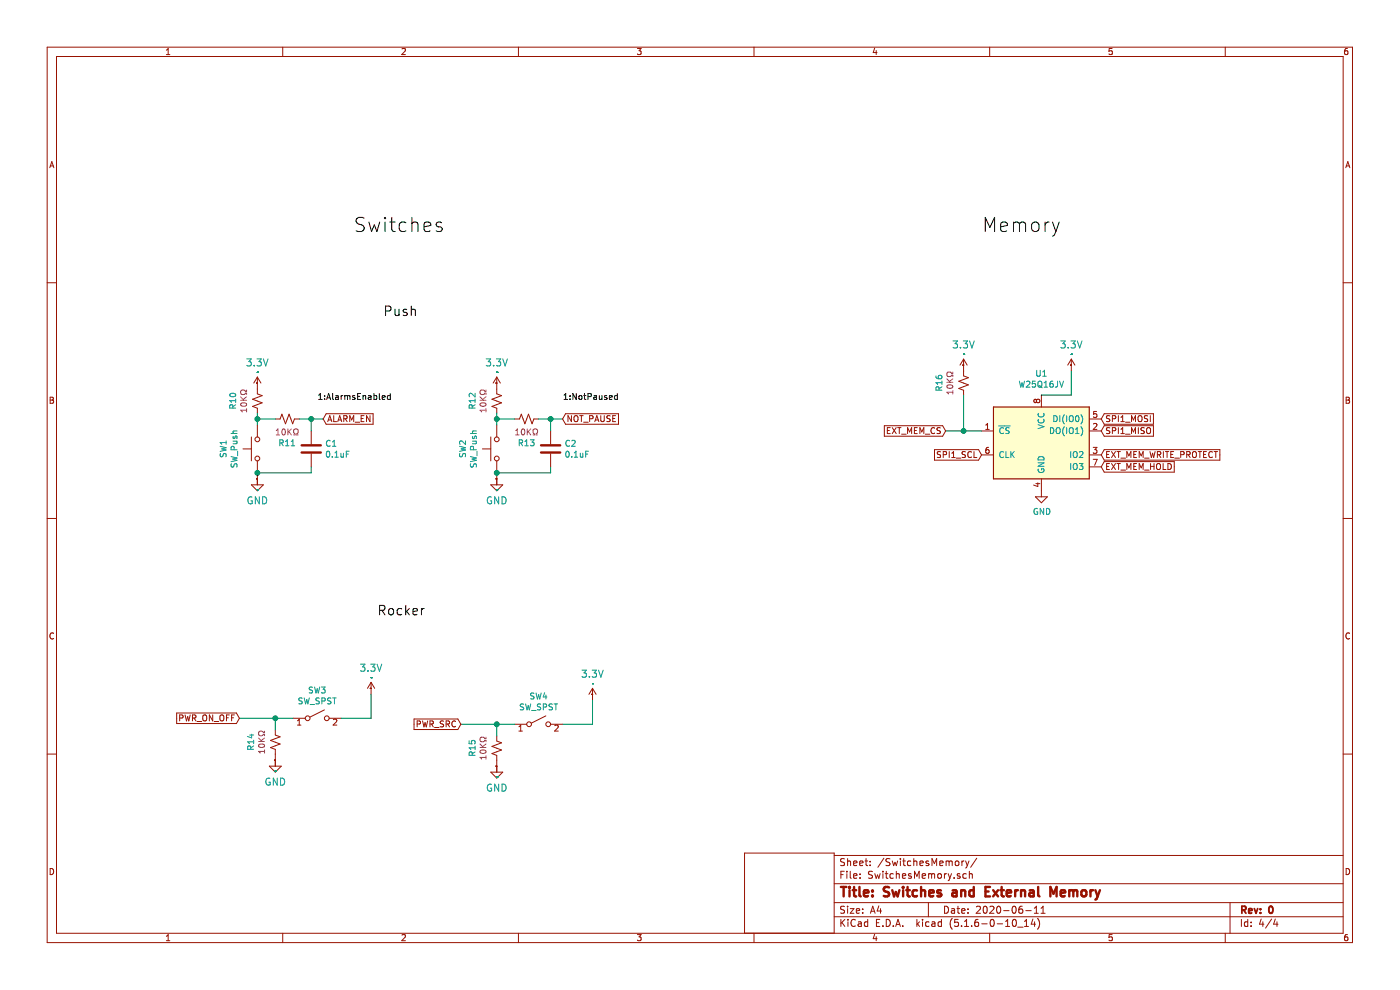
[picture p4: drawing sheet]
<svg xmlns="http://www.w3.org/2000/svg" width="297mm" height="210mm" viewBox="0 0 297 210" stroke-linecap="round" stroke-linejoin="round" font-family="sans-serif">
<path d="M0 0h296.9v210h-296.9z" fill-rule="evenodd" fill="#fff" stroke="#fff" stroke-width=".21"/>
<g fill="none" stroke="#981200" stroke-width=".21">
<path d="M10 10h276.9v189.9h-276.9zM12 12h272.9v186h-272.9zM35.3 11.6h.7M35.3 10.6l.4-.3v1.3M60 10v2M85.3 10.4l.5-.1 .2 .3-.8 1h.8M110 10v2M135.2 10.3h.8l-.4 .5 .4 .1v.6l-.2 .1-.6-.1M160 10v2M185.6 10.2l-.4 .9h.9M185.9 10.7v.9M210 10v2"/>
<path d="M235.9 10.3h-.6l-.1 .6 .7-.1v.7l-.1 .1-.6-.1M259.9 10v2M285.9 10.3h-.4l-.2 .3-.1 .7 .3 .3 .4-.1v-.7h-.4l-.3 .2M10.6 35.6l.4-1.3 .4 1.3M10.7 35.2h.6M285.5 35.6l.4-1.3 .5 1.3M285.6 35.2h.6M10 60h2M284.9 60h2M54.6 80v3.5l1 .4-2 .8 2 .7-2 .8 1 .4v1M54.6 80l-.8 1.3M54.6 80l.8 1.3"/>
<path d="M105.4 80v3.5l1 .4-2 .8 2 .7-2 .8 1 .4v1M105.4 80l-.8 1.3M105.4 80l.7 1.3M204.2 77.5h.1M204.4 76.2v3.5l1 .4-2 .8 2 .7-2 .8 1 .4v1M204.4 76.2l-.7 1.3M204.4 76.2l.8 1.3M227.1 77.5h.1M227.3 76.2l-.8 1.3M227.3 76.2l.7 1.3M227.3 76.2v2.5M10.6 84.3h.5l.2 .2-.2 .4 .3 .2-.3 .5h-.5z"/>
<path d="M10.6 84.9h.5M51.5 95.2h1.8M53.3 92.7v5.1M54.4 81.3h.1M54.6 90.1v2.6M54.6 97.8v5M58.4 88.9h1l.4-1 .8 2 .7-2 .8 2 .4-1h1M66 91.4v2.8M66 96.2v2.8M69.2 87.8h10v2.2h-10l-.6-1.1zM69.5 89.4l.5-1.2 .4 1.2M69.7 89.1h.6"/>
<path d="M70.8 88.2v1.2h.6M71.7 89.4l.4-1.2 .4 1.2M71.8 89.1h.6M72.9 88.8l.7-.1v-.4l-.7-.1v1.2M73.2 88.8l.4 .6M74.2 89.4v-1.2l.4 .9 .4-.9v1.2M75.3 89.6h1M76.6 88.8h.4M77.2 88.2h-.6v1.2h.6M78.5 88.2v1.2l-.7-1.2v1.2M102.3 95.2h1.8M104.1 92.7v5.1"/>
<path d="M105.2 81.3h.1M105.4 90.1v2.6M105.4 97.8v5M109.2 88.9h1l.4-1 .8 2 .7-2 .8 2 .4-1h1M116.8 91.4v2.8M116.8 96.2v2.8M120 87.8h11.2v2.2h-11.2l-.7-1.1zM121.2 88.2v1.2l-.7-1.2v1.2M121.8 88.3l.3-.1a.45 .45 0 0 1 .5 .4l-.2 .8h-.4a.92 .92 0 0 1-.2-1.1zM123 88.2h.7M123.3 88.2v1.2M123.8 89.6h1"/>
<path d="M125.1 88.8l.7-.1v-.4l-.7-.1v1.2M126.2 89.4l.4-1.2 .4 1.2M126.3 89.1h.6M127.4 88.2v1l.3 .2h.4l.1-.2v-1M129.5 88.2h-.5l-.2 .1v.4l.5 .2 .2 .3-.3 .2h-.5M130 88.8h.4M130.6 88.2h-.6v1.2h.6M187.6 90.3h12.4l.6 1.1-.6 1.1h-12.4zM188.2 91.3h.5M188.9 90.7h-.7v1.3h.7M189.3 90.7l.8 1.3M190.1 90.7l-.8 1.3"/>
<path d="M190.4 90.7h.7M190.8 90.7v1.3M191.3 92.1h.9M192.5 92v-1.3l.5 .9 .4-.9v1.3M194 91.3h.4M194.6 90.7h-.6v1.3h.6M195.1 92v-1.3l.5 .9 .4-.9v1.3M196.3 92.1h1M198.2 95.4h9.4l.6 1.1-.6 1.1h-9.4zM198.3 90.8a.56 .56 0 0 0-.8 .5 .56 .56 0 0 0 .8 .5M199.5 90.8l-.5-.1-.2 .3 .1 .3 .5 .2v.3l-.6 .1M199.5 95.9l-.4-.1-.2 .1v.4l.5 .2 .1 .3-.2 .3-.5-.1"/>
<path d="M200.1 96.4h.6l.1-.5-.7-.1v1.3M201.4 95.8v1.3M201.9 97.1h.7M201.9 96.1l.4-.3v1.3M202.9 97.2h.9M204.8 95.9l-.5-.1-.2 .1v.4l.6 .2 .1 .3-.2 .3-.5-.1M206.1 95.9a.56 .56 0 0 0-.8 .1 .56 .56 0 0 0 .1 .7l.3 .4 .4-.2M206.6 95.8v1.3h.6M208.2 91.4h2.6M208.2 96.5h2.6M209.1 91.1h.8M209.1 90.2l.4-.4v1.3"/>
<path d="M209.7 94.9h-.2a.79 .79 0 0 0-.1 1.3l.3-.1 .2-.5-.3-.2h-.2l-.3 .2M219.9 84.9l.2-.2h.3l.2 .2-.1 .4-.1 .1h-.3l-.2-.2M219.9 84.9l-.3-.2-.3 .2v.3l.3 .2 .3-.2M219.9 84.9v.3M220.9 83.8v2.5M231.1 91.4h2.5M231.1 96.5h2.5M231.1 88.9h2.5M231.1 99h2.5M231.9 94.9h.8l-.4 .5 .3 .1 .1 .4-.2 .3-.6-.2M231.9 97.4h.9l-.6 1.3M232 89.9l.5-.1 .2 .4-.8 .9h.8"/>
<path d="M232.6 87.3h-.6v.6l.5-.1 .2 .2v.3l-.2 .2-.5-.1M234.3 95.4h24.5v2.2h-24.5l-.7-1.1zM234.3 87.8h10.4v2.2h-10.4l-.7-1.1zM234.3 97.9h14.8v2.3h-14.8l-.7-1.2zM234.3 90.3h10.4v2.2h-10.4l-.7-1.1zM234.8 98.9h.4M234.8 96.4h.4M235.4 98.3h-.6v1.3h.6M235.4 95.8h-.6v1.3h.6M235.4 90.8l-.4-.1-.2 .1v.4l.5 .2 .1 .3-.2 .3-.5-.1M235.4 88.2h-.4l-.2 .1v.3l.5 .3 .1 .3-.2 .2h-.5M235.8 98.3l.8 1.3"/>
<path d="M235.8 95.8l.8 1.3M236 88.8h.6l.1-.2-.1-.3-.6-.1v1.2M236 91.4l.6-.1 .1-.2-.1-.3-.6-.1v1.3M236.6 98.3l-.8 1.3M236.6 95.8l-.8 1.3M236.9 98.3h.8M236.9 95.8h.8M237.3 88.2v1.2M237.3 90.7v1.3M237.3 95.8v1.3M237.3 98.3v1.3M237.8 99.7h1"/>
<path d="M237.8 89.4h.7M237.8 92h.7M237.8 97.2h1M237.8 88.5l.4-.3v1.2M237.8 91.1l.4-.4v1.3M238.8 89.6h.9M238.8 92.1h.9M239.1 97.1v-1.3l.4 .9 .4-.9v1.3M239.1 99.6v-1.3l.4 .9 .4-.9v1.3M240 89.4v-1.2l.5 .9 .4-.9v1.2M240 92v-1.3l.5 .9 .4-.9v1.3M240.5 98.9h.4"/>
<path d="M240.5 96.4h.4M241.1 98.3h-.6v1.3h.6M241.1 95.8h-.6v1.3h.6M241.5 88.3l.2-.1a.45 .45 0 0 1 .6 .4l-.1 .7-.5 .1-.3-.4zM241.5 90.7v1.3M241.7 97.1v-1.3l.4 .9 .4-.9v1.3M241.7 99.6v-1.3l.4 .9 .4-.9v1.3M242.8 90.8l-.5-.1-.2 .1 .1 .5 .4 .1 .2 .3-.3 .3-.5-.1M242.8 99.7h1M242.8 97.2h1M243.3 90.9l.2-.2a.44 .44 0 0 1 .6 .4l-.1 .7-.5 .2-.2-.2zM243.5 88.2h-.5l-.2 .1 .1 .4 .5 .2 .1 .3-.3 .2h-.4"/>
<path d="M244 95.8l.3 1.3 .2-1 .2 1 .3-1.3M244 88.2v1.2M244.1 98.9h.7M244.1 98.3v1.3M244.8 98.3v1.3M245.4 98.5l.3-.2a.44 .44 0 0 1 .5 .5l-.1 .6-.4 .2-.3-.2zM245.5 96.4h.6l.2-.2-.1-.3-.7-.1v1.3M245.8 96.4l.5 .7M246.7 98.3v1.3h.7M246.8 95.8v1.3M247.2 95.8h.7M247.6 95.8v1.3"/>
<path d="M247.8 98.3a.64 .64 0 0 1 .7 .7 .64 .64 0 0 1-.7 .6zM248.4 96.4h.4M249 95.8h-.6v1.3h.6M249.2 97.2h1M250.5 96.4l.7-.1v-.4l-.7-.1v1.3M251.8 96.4l.6-.1v-.4l-.6-.1v1.3M252.1 96.4l.4 .7M253 96l.3-.2a.44 .44 0 0 1 .5 .4v.7l-.5 .2-.3-.2zM254.2 95.8h.7M254.5 95.8v1.3M255.3 96.4h.5M255.9 95.8h-.6v1.3h.6"/>
<path d="M257.2 95.9a.58 .58 0 0 0-.8 .5 .58 .58 0 0 0 .7 .6l.1-.1M257.6 95.8h.7M257.9 95.8v1.3M285.6 84.3h.4l.3 .2-.3 .4 .3 .2-.2 .5h-.5zM285.6 84.9h.4M10 110h2M53.3 102.8h2.6l-1.3 1.3zM54.4 101.6h.1M104.1 102.8h2.6l-1.3 1.3zM105.2 101.6h.1M219.7 105.4h2.5l-1.3 1.3zM219.8 102.6h.8"/>
<path d="M220.2 102.4v.8l-.9-.3M220.9 101.6v3.8M284.9 110h2M11.4 134.4a.58 .58 0 0 0-.8 .5 .58 .58 0 0 0 .8 .5M286.3 134.4a.58 .58 0 0 0-.8 .5 .58 .58 0 0 0 .8 .5M10 160h2M37.5 151.2h12.7l.6 1.2-.6 1.1h-12.7zM38.1 152.3h.6l.2-.2-.1-.3-.7-.2v1.3M39.3 151.6l.3 1.3 .2-.9 .2 .9 .4-1.3M40.8 152.3l.7-.1v-.4l-.7-.2v1.3M41.1 152.3l.5 .6M41.8 153h1"/>
<path d="M43.1 151.8l.2-.2a.44 .44 0 0 1 .6 .5l-.1 .6-.5 .2-.2-.2zM45.1 151.6v1.3l-.7-1.3v1.3M45.4 153h1M46.7 151.8l.3-.2a.44 .44 0 0 1 .5 .5l-.1 .6-.4 .2-.3-.2zM48 152.3h.5M48.7 151.6h-.7v1.3M49.1 152.3h.4M49.7 151.6h-.6v1.3M58.4 154.9v1l1 .4-2 .8 2 .7-2 .8 1 .4v3.5M62.2 152.4h2.6M63.1 153.8h.7M63.1 152.9l.4-.4v1.3"/>
<path d="M68.8 150.6l-3 1.5M69.8 152.4h2.6M70.7 152.7l.5-.2 .3 .4-.8 .9h.8M78.5 146h.1M78.7 144.7l-.7 1.3M78.7 144.7l.8 1.3M78.7 144.7v2.6M87.8 152.5h9.3l.7 1.1-.7 1.1h-9.3zM88.5 153.6l.7-.1v-.5l-.7-.1v1.3M89.6 152.9l.3 1.3 .3-.9 .2 .9 .3-1.3M91.2 153.6l.6-.1 .1-.5-.7-.1v1.3M91.5 153.6l.4 .6"/>
<path d="M92.2 154.3h.9M94.1 153l-.5-.1-.2 .3 .1 .3 .6 .2v.4h-.7M94.6 153.6l.7-.1v-.5l-.7-.1v1.3M94.9 153.6l.5 .6M96.6 153a.56 .56 0 0 0-.7 .6 .56 .56 0 0 0 .7 .5M105.4 156.2v1l1 .4-2 .7 2 .8-2 .8 1 .3v3.6M109.2 153.6h2.5M110.1 155.1h.7M110.1 154.2l.4-.4v1.3M115.8 151.9l-3.1 1.5M116.8 153.6h2.5M117.7 153.9l.5-.1 .2 .4-.8 .9h.8"/>
<path d="M125.5 147.3h.1M125.7 146l-.8 1.3M125.7 146l.8 1.3M125.7 146v2.6M284.9 160h2M57.1 162.5h2.6l-1.3 1.3zM58.2 161.2h.1M104.1 163.8h2.6l-1.3 1.3zM105.2 162.5h.1M10.6 184.2a.65 .65 0 0 1 .8 .7 .65 .65 0 0 1-.8 .6zM35.3 198.6l.4-.4v1.3M35.3 199.5h.7"/>
<path d="M60 198v1.9M85.3 198.3l.5-.1 .2 .4-.8 .9h.8M110 198v1.9M135.2 198.2h.8l-.4 .5 .4 .2v.5l-.2 .1-.6-.1M157.9 181h19.1v16.9h-19.1zM160 198v1.9M177 194.5h107.9M177 191.5h107.9M177 187.5h107.9M177 181.5h107.9M178.4 185.5h.5M178.4 195v1.5"/>
<path d="M178.6 195.7l.6 .8M179.1 184.8h-.7v1.5M179.2 192.3l-.6-.1-.3 .3 .1 .4 .7 .3v.4l-.2 .1h-.6M179.2 182.2l-.6-.1-.3 .3 .1 .4 .7 .3v.4l-.2 .1-.6-.1M179.2 195l-.8 .9M179.7 184.8v.2M179.7 185.3v1M179.8 182.1v1.5M179.8 192.2v.2M179.8 192.7v1M179.8 182.8l.2-.2 .4 .1v.9M179.9 195v.2"/>
<path d="M179.9 195.5v1M180.4 192.7h.8l-.8 1h.8M180.4 184.8v1.3l.2 .2M181.1 183.1l.7-.1-.1-.3-.4-.1-.2 .2 .1 .7h.5M181.1 185.8l.7-.1-.1-.3-.4-.1-.2 .2 .1 .7h.5M181.4 195.2a.59 .59 0 0 0-.7 0 .59 .59 0 0 0-.2 .7 .56 .56 0 0 0 .3 .5 .56 .56 0 0 0 .6 0M181.7 193.2l.7-.1-.1-.3-.4-.1-.2 .2v.8h.6M182.1 195.6h.6v.9M182.4 183.1l.7-.1-.1-.3-.4-.1-.2 .2 .1 .7h.5M182.5 186.2v.1M182.5 185.4v.1M182.7 195.9l-.5 .1-.2 .2 .2 .3 .5-.1"/>
<path d="M183 192.8v.1M183 193.6v.1M183.5 182.6h.6M183.7 182.1v1.3l.4 .2M184.1 195.6l-.5-.1-.2 .3v.6l.2 .1 .5-.1M184.1 195v1.5M184.6 183.5v.1M184.6 182.7v.1M184.7 193.7l.4-1.5 .6 1.5M184.8 193.3h.7M185.1 184.9l-.6-.1-.3 .3 .1 .3 .7 .4v.4l-.2 .1-.6-.1M185.6 198.2l-.4 .9h.9"/>
<path d="M185.6 185.3l.3 1 .3-.7 .2 .7 .3-1M185.9 198.7v.8M185.9 195.7h.5M186.4 192.2l-.3 1h.9M186.6 195h-.7v1.5h.7M186.8 192.7v1M187.3 196.4v.1M187.3 184.8v.2M187.3 185.3v1M187.5 182l-1.3 2M187.8 185.3h.6M188 195a.76 .76 0 0 1 .9 .8 .76 .76 0 0 1-.9 .7z"/>
<path d="M188 184.8v1.3l.4 .2M188.8 182.2l-.6-.1-.3 .3 .1 .3 .7 .4v.4l-.2 .1-.6-.1M189.3 182.6l.3 1 .3-.7 .2 .7 .3-1M189.5 196.4v.1M189.5 185.4l-.4-.1-.3 .3 .1 .6h.6M190 196.5l.5-1.5 .5 1.5M190.1 196.1h.8M190.1 185.4l.3-.1 .3 .1 .1 .9M190.1 184.8v1.5M191 182.1v.2M191 182.6v1M191.4 185.8l.8-.1-.1-.3-.5-.1-.2 .2 .1 .7h.6"/>
<path d="M191.5 196.4v.1M191.5 182.6h.6M191.7 182.1v1.3l.4 .2M193.2 182.7l-.4-.1-.3 .3 .1 .6h.6M193.3 185.4l-.4-.1-.2 .2 .1 .3 .5 .1v.3h-.6M193.9 182.8l.2-.2 .3 .1 .1 .9M193.9 182.1v1.5M194 186.3v-1.5l.5 1.1 .5-1.1v1.5M194.5 195v1.5M194.6 196l.5 .5M195.1 195.5l-.6 .6M195.1 183.1l.8-.1-.1-.3-.4-.1-.3 .2 .1 .7h.6"/>
<path d="M195.6 185.8l.8-.1-.1-.3-.4-.1-.3 .2 .1 .7h.6M195.7 195v.2M195.7 195.5v1M197 191.5v3M197 182.7l-.4-.1-.2 .2 .1 .3 .5 .1v.3h-.6M197 185.4l.4-.1 .2 .2M197 185.3v1M197.1 195.6l-.5-.1-.2 .3v.6l.2 .1 .5-.1M197.6 185.5v.8M197.6 185.5l.3-.2 .3 .1 .1 .9M197.7 195.6h.6v.9M197.7 183.6v-1.5l.5 1.1 .5-1.1v1.5"/>
<path d="M198.3 195.9l-.7 .3 .3 .3 .4-.1M199 185.4l.2-.1 .4 .1v.8l-.2 .1-.4-.1zM199.4 183.1l.7-.1-.1-.3-.4-.1-.2 .2v.7h.6M199.7 195.6l-.4-.1-.3 .3 .1 .6 .2 .1 .4-.1M199.7 195v1.5M200.4 185.3v1M200.4 192.2a.75 .75 0 0 1 .8 .8 .75 .75 0 0 1-.8 .7zM200.7 182.8l.4-.2 .2 .2M200.7 182.6v1M200.8 185.3l-.4 .3M201.1 185.3l.4 1M201.3 182.8l.3-.2 .3 .1 .1 .9"/>
<path d="M201.3 182.8v.8M201.5 186.3l-.4 .5M201.9 185.3l-.4 1M201.9 192.8h.5l.1 .9M202 194.8a1.71 1.71 0 0 0 0 2.3M202.4 186.2v.1M202.5 193.1l-.5 .1-.2 .2 .2 .3h.5M202.7 182.8l.2-.2 .5 .2v.7l-.3 .1-.4-.1zM203 192.7h.6M203.2 192.2v1.3l.4 .2M203.3 195h-.7l-.1 .7h.7l.2 .2-.1 .5-.2 .1-.6-.1M203.6 185.4l-.3-.1-.2 .2v.3l.5 .1v.3h-.5"/>
<path d="M204 196.4v.1M204 193.2l.7-.1-.1-.3-.4-.1-.2 .2 .1 .8h.5M204.1 182.6v1M204.5 182.6l-.4 .3M204.6 196.5h.9M204.6 195.5l.5-.5v1.5M204.8 182.6l.4 1M205 185.4l-.4-.1-.3 .3v.6l.3 .1 .4-.1M205.2 183.6l-.4 .5M205.4 193.6v.1M205.4 192.8v.1M205.6 182.6l-.4 1"/>
<path d="M205.6 185.4l.2-.1 .4 .1 .1 .9M205.6 184.8v1.5M206.1 196.4v.1M207.1 192.4l.6-.2 .3 .5-.9 1h.9M207.2 182l-1.3 2M207.5 195l-.4 .1a1.16 1.16 0 0 0-.2 1.3l.4 .1 .3-.1v-.5l-.3-.3-.4 .1-.1 .2M208.3 196h1.1M208.7 192.4l.4-.2a.86 .86 0 0 1-.2 1.5l-.2-.1-.1-.4zM210 198v1.9M210 192.4l.6-.2 .3 .5-1 1h1M210.3 195.1l.1-.1a.8 .8 0 0 1 .5 .8 .8 .8 0 0 1-.5 .7 1 1 0 0 1-.1-1.4zM211.6 196h1.1"/>
<path d="M211.6 192.3l.2-.1a.8 .8 0 0 1 .5 .8 .8 .8 0 0 1-.5 .7 1 1 0 0 1-.2-1.4zM212.9 193.2h1.2M213.3 196.5h.9M213.3 195.5l.5-.5v1.5M214.9 192.4l.2-.2a.8 .8 0 0 1 .5 .8 .8 .8 0 0 1-.5 .7l-.4-.5zM214.9 195.2l.2-.2a.8 .8 0 0 1 .5 .8 .8 .8 0 0 1-.5 .7l-.3-.5zM215.9 196.7h1.1M216.9 192.2l-.5 .1a.96 .96 0 0 0 0 1.4l.5-.1 .1-.5-.3-.3-.4 .1-.2 .2M217.3 196.5h.9M217.3 195.5l.4-.5v1.5M217.6 193.2h1.2M219.1 194.9l-.3 1.1h.9"/>
<path d="M219.4 193.7h.9M219.4 192.7l.5-.5v1.5M219.5 195.5v1M220.1 194.8a1.71 1.71 0 0 1 0 2.3M220.8 193.7h.9M220.8 192.7l.5-.5v1.5M235.9 198.2h-.6l-.1 .7 .7-.1v.6l-.1 .1-.6-.1M259.9 198v1.9M260.9 191.5v6.5M263.4 195v1.5M264.7 195.6l-.4-.1-.3 .3 .1 .6h.6M264.7 195v1.5"/>
<path d="M265.4 196.4v.1M265.4 195.6v.1M267.5 194.9l-.3 1.1h.9M267.9 195.5v1M269.8 194.9l-1.3 2M270.5 194.9l-.3 1.1h.9M270.9 195.5v1M285.6 184.2a.65 .65 0 0 1 .7 .7 .65 .65 0 0 1-.7 .6zM285.9 198.2l-.4 .1-.2 .3-.1 .7 .3 .2 .4-.1v-.6l-.4-.1-.3 .3"/>
<circle cx="54.6" cy="97.3" r=".51"/>
<circle cx="54.6" cy="93.2" r=".51"/>
<circle cx="105.4" cy="93.2" r=".51"/>
<circle cx="105.4" cy="97.3" r=".51"/>
<circle cx="65.3" cy="152.4" r=".51"/>
<circle cx="69.3" cy="152.4" r=".51"/>
<circle cx="112.2" cy="153.6" r=".51"/>
<circle cx="116.3" cy="153.6" r=".51"/>
</g>
<path d="M263.5 193l.7-.1 .1-.2-.1-.3-.2-.2h-.5v1.5M263.8 193l.5 .7M264.9 193.2l.7-.1-.1-.3-.4-.1-.2 .2 .1 .8h.5M266.1 192.7l.4 1 .3-1M267.4 193.6v.1M267.4 192.8v.1M269.3 192.4l.2-.2a.8 .8 0 0 1 .6 .8 .8 .8 0 0 1-.6 .7l-.3-.5z" fill="none" stroke="#981200" stroke-width=".38"/>
<g fill="none" stroke="#981200" stroke-width=".51">
<path d="M64 96h4.1M64 94.5h4.1M114.8 96h4M114.8 94.5h4M178.4 188.1h1.2M179 188.1v2M180.2 188.1v.2M180.2 188.8v1.3M180.9 188.8h.7M181.2 188.1v1.8l.1 .1 .3 .1M182.3 188.1v1.8l.3 .2M183.3 189.5l.9-.2-.1-.4-.5-.1-.3 .3 .1 .9h.7"/>
<path d="M185.1 190v.1M185.1 188.9v.2M188.6 188.2l-.7-.1-.4 .4 .2 .5 .8 .4a.47 .47 0 0 1-.3 .7l-.7-.1M189.3 188.8l.4 1.3 .3-.9 .4 .9 .4-1.3M191.6 188.1v.2M191.6 188.8v1.3M192.3 188.8h.7M192.5 188.1v1.8l.5 .2M194.5 188.9l-.5-.1-.3 .2v1a.67 .67 0 0 0 .8 0M195.4 189l.3-.2 .5 .1 .1 1.2M195.4 188.1v2M197.1 189.5l1-.2-.1-.4-.6-.1-.3 .3 .1 .9h.8"/>
<path d="M199.6 188.9a.49 .49 0 0 0-.8 .3l.3 .3 .5 .1 .1 .2-.3 .3-.6-.1M202.1 188.9h.7l.1 1.2M202.9 189.3l-.6 .1a.39 .39 0 0 0-.3 .4 .39 .39 0 0 0 .3 .3l.6-.1M203.9 189l.1-.1a.5 .5 0 0 1 .8 .2v1M203.9 188.8v1.3M206.6 188.9l-.6-.1-.3 .2v1a.67 .67 0 0 0 .9 0M206.6 188.1v2M209.1 189.1h.6M210 188.1h-.9v2h.9M210.7 188.8l1 1.3M211.7 188.8l-1 1.3M212.2 188.8h.8"/>
<path d="M212.5 188.1v1.8l.5 .2M213.6 189.5l.9-.2-.1-.4-.6-.1-.2 .3 .1 .9h.7M215.4 188.8v1.3M215.9 188.8l-.3 .1-.2 .3M216.6 189l.3-.2 .5 .1 .1 1.2M216.6 188.8v1.3M218.4 188.9h.8l.1 1.2M219.3 189.3l-.7 .1a.39 .39 0 0 0-.3 .4 .39 .39 0 0 0 .3 .3l.7-.1M220.2 188.1v1.8l.3 .2M222.8 190.1v-2l.7 1.5 .6-1.5v2M225 189.5l1-.2-.1-.4-.6-.1-.3 .3 .1 .9h.8M226.8 189l.1-.1a.52 .52 0 0 1 .8 .2"/>
<path d="M226.8 188.8v1.3M227.7 189.1a.49 .49 0 0 1 .8-.2v1.2M227.7 189.1v1M229.6 188.9l.2-.1a.53 .53 0 0 1 .7 .4l-.1 .8-.6 .1-.4-.3v-.6zM231.3 188.8v1.3M231.9 188.8l-.4 .1-.2 .3M232.4 188.8l.5 1.3M232.9 190.1l-.2 .5-.3 .2M233.3 188.8l-.4 1.3"/>
</g>
<g fill="none" stroke="#009596" stroke-width=".21">
<path d="M52.4 76.1h.9l-.5 .6 .4 .1v.7l-.2 .1-.6-.1M53.9 77.5v.1M54.5 76.1h.9l-.4 .6 .4 .1v.7l-.2 .1-.7-.1M54.6 79h.1M55.9 76.1l.5 1.5 .5-1.5M103.1 76.1h1l-.5 .6 .4 .1v.7l-.2 .1-.7-.1M104.7 77.5v.1M105.3 76.1h.9l-.5 .6 .4 .1v.7l-.2 .1-.6-.1M105.4 79h.1M106.7 76.1l.5 1.5 .4-1.5M198.6 79.7l.1 .5 .4 .1h.6l.1-.6-.2-.1-.5 .1-.1 .4 .3 .2M202.2 72.3h.9l-.5 .6 .4 .1v.7l-.2 .1-.6-.1"/>
<path d="M203.8 73.7v.1M204.3 72.3h1l-.5 .6 .4 .1v.7l-.2 .1-.7-.1M204.4 75.2h.1M205.7 72.3l.5 1.5 .5-1.5M219.9 78.5v1.1l.3 .2h.3l.2-.2v-1.1M221.2 79.8h.7M221.2 78.9l.4-.4v1.3M225 72.3h1l-.5 .6 .4 .1v.7l-.2 .1-.7-.1M226.6 73.7v.1M227.2 72.3h.9l-.5 .6 .4 .1v.7l-.2 .1-.6-.1M227.3 75.2h.1M228.5 72.3l.5 1.5 .5-1.5"/>
<path d="M46.7 94.7l1.3 .3-.9 .2 .9 .3-1.3 .3M46.8 96.2l-.1 .5 .1 .2h.4l.2-.6 .3-.1 .3 .2-.1 .5M48 93.5v.7M48 93.9h-1.3l.4 .3M48.9 83.5a.61 .61 0 0 1 .7-.1 .61 .61 0 0 1 .3 .6 .76 .76 0 0 1-1.2-.3zM49 91.9h1.3M49 96.9l1.3 .3-.9 .2 .9 .2-1.3 .3M49.1 98.3l-.1 .5 .1 .2h.4l.2-.5 .4-.2 .2 .3-.1 .5M49.4 86.6l-.1-.6-.4-.1-.2 .7h1.3M49.4 93.6h.9M49.5 92.6l-.1 .3 .2 .1h.2l.1-.4h.3v.4M49.7 95.4l-.1-.7h-.5l-.1 .7h1.3"/>
<path d="M50 85.9l-.6 .4M50 85h-1.3l.4 .4M50 84.6v.8M50.2 93.6v.5h-.8M50.3 91.4l-.8 .1 .1 .4M50.4 95.7v1M59.4 94l.6-.1v-.5l-.6-.1v1.3M59.7 94l.4 .6M60.6 93.7l.3-.4v1.3M60.6 94.6h.7M61.8 94.6h.7M61.8 93.7l.3-.4v1.3"/>
<path d="M69.3 95.8l.2-.1a.67 .67 0 0 1 .5 .6 .67 .67 0 0 1-.5 .7l-.3-.5zM70 93.5a.56 .56 0 0 0-.8 .5 .56 .56 0 0 0 .8 .5M70.5 96.9v.1M70.5 94.7h.8M70.5 93.8l.4-.4v1.3M71.1 97h.7M71.1 96.1l.3-.4v1.3M72.3 96.1l.1 .8h.5M72.9 96.1v.9M73.5 96.3h.4M74.1 95.7h-.6v1.3M97.5 94.7l1.3 .3-1 .2 1 .3-1.3 .3"/>
<path d="M97.6 96.2l-.1 .5 .1 .2h.4l.2-.6 .3-.1 .3 .2-.1 .5M98.8 93.5v.8l-1-.8-.3 .3 .1 .4M99.8 91.9h1.3M99.8 96.9l1.3 .3-.9 .2 .9 .2-1.3 .3M99.9 98.3l-.1 .5 .1 .2h.4l.2-.5 .3-.2 .3 .3-.1 .5M100.2 86.6l-.1-.6-.5-.1-.1 .7h1.3M100.2 93.6h.9M100.3 92.6l-.1 .3 .2 .1h.2l.1-.4h.3v.4M100.5 95.4l-.1-.7h-.5l-.1 .7h1.3M100.8 83.4v.8l-.9-.8-.4 .3 .1 .5M100.8 84.6v.8M100.8 85h-1.3l.4 .4"/>
<path d="M100.8 85.9l-.6 .4M100.9 93.6l.1 .5h-.8M101.1 91.4l-.8 .1 .1 .4M101.2 95.7v1M110.2 94l.6-.1v-.5l-.6-.1v1.3M110.5 94l.4 .6M111.4 94.6h.7M111.4 93.7l.3-.4v1.3M112.5 93.3h.8l-.4 .5 .3 .1 .1 .4-.2 .3-.6-.2M120.1 95.8l.2-.1a.67 .67 0 0 1 .5 .6 .67 .67 0 0 1-.5 .7l-.3-.5zM120.8 93.5a.56 .56 0 0 0-.8 .5 .56 .56 0 0 0 .8 .5M121.3 96.9v.1"/>
<path d="M121.3 93.5l.5-.1 .2 .4-.7 .9h.7M121.8 97h.7M121.8 96.1l.4-.4v1.3M123.1 96.1l.1 .8h.4M123.6 96.1v.9M124.3 96.3h.4M124.9 95.7h-.6v1.3M199.2 82.8v-.7h-.5l-.1 .7h1.2M199.8 82l-.6 .5M199.8 81.2h-1.2l.3 .4M199.8 80.8v.8M211.9 90.4h2.4"/>
<path d="M212.9 90.8a.56 .56 0 0 0-.8 .5 .56 .56 0 0 0 .8 .5M212.9 95.9a.56 .56 0 0 0-.8 .5 .56 .56 0 0 0 .8 .5M213.4 95.8v1.3h.6M214.1 90.8l-.5-.1-.2 .1v.4l.6 .2 .1 .3-.3 .3-.4-.1M214.4 95.8v1.3M214.6 96.3l.6 .8M215.2 95.8l-.8 .7M216.3 80.9l.3 1.2 .2-.9 .2 .9 .3-1.2M217.8 81l.5-.1 .2 .3-.8 .9h.8M219.7 80.9h-.7v.6l.1-.2 .6 .2v.5l-.2 .1-.5-.1M220.2 98.2h1.3l-1.3 .7h1.3M220.2 90.1l1.3 .4-1.3 .4"/>
<path d="M220.2 81l.3-.1a.44 .44 0 0 1 .5 .4v.6l-.5 .2-.3-.2zM220.3 99.5a.57 .57 0 0 0 .6 .7 .57 .57 0 0 0 .5-.8h-.5v.3M220.3 87.7a.56 .56 0 0 0 .5 .8 .56 .56 0 0 0 .6-.8M220.3 88.9a.56 .56 0 0 0 .5 .8 .56 .56 0 0 0 .6-.8M220.4 97a.67 .67 0 0 1 .7-.1 .67 .67 0 0 1 .4 .7h-1.3zM220.4 81.8l.7 .4M221.5 82.1h.7M221.5 81.2l.4-.3v1.2M222.9 90.7a.64 .64 0 0 1 .7 .6 .64 .64 0 0 1-.7 .7zM223.3 80.9h-.3l-.3 .5 .1 .6 .5 .1 .2-.2-.2-.5-.3-.1-.3 .3M223.6 88.2a.64 .64 0 0 1 .7 .6 .64 .64 0 0 1-.7 .6zM224.2 90.8h.5a.78 .78 0 0 1-.1 1.2l-.5-.2-.1-.7z"/>
<path d="M224.4 80.9l-.1 1-.4 .2M224.8 80.9l.4 1.2 .4-1.2M224.8 88.2v1.2M225.8 90.5a1.47 1.47 0 0 0 0 2M225.8 88a1.47 1.47 0 0 0 0 1.9M226.3 88.2v1.2M226.3 90.7v1.3M226.9 90.9l.2-.2a.44 .44 0 0 1 .6 .4l-.1 .7-.5 .2-.2-.2zM226.9 88.3l.2-.1a.44 .44 0 0 1 .6 .4l-.1 .7-.5 .1-.2-.1zM227.1 95.8v1.3M227.1 98.3v1.3M227.7 96l.3-.2a.44 .44 0 0 1 .5 .4v.7l-.5 .2-.3-.2z"/>
<path d="M227.7 98.5l.3-.2a.44 .44 0 0 1 .5 .5v.6l-.5 .2-.3-.2zM228.2 92h.7M228.2 91.1l.3-.4v1.3M228.3 88.3l.2-.1a.67 .67 0 0 1 .4 .6 .67 .67 0 0 1-.4 .6l-.3-.4zM228.9 98.3h.8l-.4 .5 .4 .1v.6l-.2 .1-.6-.1M229 95.9l.5-.1 .2 .3-.8 1h.8M229.3 90.5a1.4 1.4 0 0 1 0 2M229.3 88a1.4 1.4 0 0 1 0 1.9M53.5 105.5a.7 .7 0 0 0-.9 .6 .7 .7 0 0 0 .9 .7v-.6h-.3M54.6 103.9h.1M55 105.4v1.5l-.8-1.5v1.5M55.7 105.4a.76 .76 0 0 1 .9 .7 .76 .76 0 0 1-.9 .8z"/>
<path d="M104.2 105.5a.7 .7 0 0 0-.8 .6 .7 .7 0 0 0 .8 .7l.1-.6h-.3M105.4 103.9h.1M105.8 105.4v1.5l-.8-1.5v1.5M106.5 105.4a.76 .76 0 0 1 .9 .7 .76 .76 0 0 1-.9 .8zM220.1 107.9a.59 .59 0 0 0-.8 .6 .59 .59 0 0 0 .8 .6v-.5h-.2M221.4 107.8v1.3l-.7-1.3v1.3M222 107.8a.64 .64 0 0 1 .7 .7 .64 .64 0 0 1-.7 .6zM53 155.9h.8M53.2 158.9l-.1-.6h-.4l-.2 .6h1.3M53.4 155.7v.8l-.9-.3M53.8 158.2l-.6 .4M53.8 157.4h-1.3l.4 .3"/>
<path d="M53.8 157v.7M64.1 148.1l-.5-.1-.2 .2v.3l.6 .3 .1 .3-.2 .2h-.5M64.5 148l.3 1.3 .3-.9 .2 .9 .3-1.3M65.8 149.4h1M66.3 145.8l-.5-.1-.2 .2v.3l.6 .3 .1 .3-.2 .2h-.5M66.7 145.7l.3 1.3 .3-.9 .2 .9 .3-1.3M67.7 148.1l-.5-.1-.1 .2v.3l.5 .3 .1 .3-.2 .2h-.5M68.2 145.7h.8l-.4 .5 .3 .1v.6l-.2 .1-.5-.1M68.3 148.7h.6v-.5l-.6-.2v1.3M70.2 148.1l-.5-.1-.2 .3 .1 .3 .6 .2v.4l-.7 .1M70.6 148h.7M70.9 148v1.3"/>
<path d="M76.5 140.9h.9l-.5 .6 .4 .1v.7l-.2 .1-.6-.1M78.1 142.3v.1M78.6 140.9h1l-.5 .6 .4 .1v.7l-.2 .1-.7-.1M78.7 143.7h.1M80 140.9l.5 1.5 .5-1.5M99.5 157.1v.6l.6 .1-.1-.5 .3-.2h.3l.2 .2-.1 .5M100.8 159.5l-.6 .4M100.8 158.6h-1.3l.4 .4M100.8 158.3v.7M111.1 149.4l-.5-.1-.2 .1v.4l.6 .3 .1 .3-.3 .2-.4-.1M111.5 149.3l.3 1.3 .3-.9 .2 .9 .3-1.3M112.8 150.7h.9"/>
<path d="M113.3 147.1l-.5-.1-.2 .1v.4l.6 .2 .1 .3-.2 .3-.5-.1M113.7 147l.3 1.3 .3-.9 .2 .9 .3-1.3M114.7 149.4l-.5-.1-.2 .1v.4l.6 .3 .1 .3-.2 .2-.5-.1M115.3 150l.6-.1v-.5l-.6-.1v1.3M115.5 147l-.3 .8h.8M115.8 147.4v.9M117.2 149.4l-.5-.1-.2 .3 .1 .3 .5 .2v.4h-.6M117.5 149.3h.8M117.9 149.3v1.3M123.5 142.2h.9l-.5 .5 .4 .2v.6l-.2 .2-.6-.2M125 143.5v.2M125.6 142.2h.9l-.4 .5 .4 .2v.6l-.2 .2-.7-.2"/>
<path d="M125.7 145h.1M127 142.2l.5 1.5 .5-1.5M57.3 165.1a.7 .7 0 0 0-.9 .7 .7 .7 0 0 0 .9 .7v-.6h-.3M58.4 163.5h.1M58.8 165.1v1.5l-.8-1.5v1.5M59.5 165.1a.76 .76 0 0 1 .9 .7 .76 .76 0 0 1-.9 .8zM100.2 160.2l-.1-.6-.5-.1-.1 .7h1.3M104.2 166.4a.7 .7 0 0 0-.8 .7 .7 .7 0 0 0 .8 .6l.1-.5h-.3M105.4 164.8h.1M105.8 166.3v1.5l-.8-1.5v1.5M106.5 166.3a.76 .76 0 0 1 .9 .8 .76 .76 0 0 1-.9 .7z"/>
</g>
<g fill="none" stroke="#982296" stroke-width=".21">
<path d="M202.1 78.9v.3h-.2a.54 .54 0 0 0-.7-.3 .54 .54 0 0 0-.3 .8l.6 .2 .6-.3v.3M51 84.9h1.3M51 84.2l.8 .7M51.1 85.6a.74 .74 0 0 1 1.2 .3 .72 .72 0 0 1-1.3-.1zM52.3 82.7v.3h-.2a.54 .54 0 0 0-.8-.2 .54 .54 0 0 0-.2 .7l.6 .2 .6-.3v.3M52.3 86.7v.7M52.3 87h-1.3l.4 .4M52.3 84.2l-.7 .5M58.6 92.3h.7M58.6 91.3l.4-.3v1.3M59.9 91.1l.2-.1a.67 .67 0 0 1 .5 .6 .67 .67 0 0 1-.5 .7l-.3-.5zM61.1 91v1.3"/>
<path d="M61.3 91.5l.5 .8M61.8 91l-.7 .7M62.3 92.3h.3v-.3a.54 .54 0 0 1-.3-.7 .54 .54 0 0 1 .8-.2l.2 .5-.3 .7h.3M101.8 84.9h1.3M101.8 84.2l.8 .7M101.9 85.6a.74 .74 0 0 1 1.2 .3 .72 .72 0 0 1-1.3-.1zM103.1 82.7v.3h-.2a.54 .54 0 0 0-.8-.2 .54 .54 0 0 0-.2 .7l.6 .2 .6-.3v.3M103.1 86.7v.7M103.1 87h-1.3l.4 .4M103.1 84.2l-.7 .5M109.4 92.3h.7M109.4 91.3l.4-.3v1.3"/>
<path d="M110.7 91.1l.2-.1a.67 .67 0 0 1 .4 .6 .67 .67 0 0 1-.4 .7l-.3-.5zM111.9 91v1.3M112.1 91.5l.5 .8M112.6 91l-.7 .7M113.1 92.3h.3v-.3a.54 .54 0 0 1-.3-.7 .54 .54 0 0 1 .8-.2l.1 .5-.3 .7h.3M200.9 81.1h1.2M200.9 80.4l.7 .7M201 81.8a.66 .66 0 0 1 .7-.2 .66 .66 0 0 1 .4 .5 .72 .72 0 0 1-1.2-.2zM202.1 82.9v.7M202.1 83.2h-1.2l.3 .4M202.1 80.4l-.7 .5M54.8 157.3h1.3"/>
<path d="M54.8 156.6l.8 .7M54.9 158a.74 .74 0 0 1 1.2 .3 .72 .72 0 0 1-1.3-.2zM56.1 155.1v.3h-.2a.54 .54 0 0 0-.8-.3 .54 .54 0 0 0-.2 .8l.6 .2 .6-.3v.3M56.1 159v.8M56.1 159.4h-1.3l.4 .4M56.1 156.6l-.7 .5M101.8 158.6h1.3M101.8 157.8l.8 .8M101.9 159.3a.74 .74 0 0 1 1.2 .2 .72 .72 0 0 1-1.3-.1zM103.1 156.4v.3h-.2a.54 .54 0 0 0-.8-.3 .54 .54 0 0 0-.2 .8l.6 .1 .6-.3v.3M103.1 157.8l-.7 .6M103.1 160.3v.7"/>
<path d="M103.1 160.7h-1.3l.4 .3"/>
</g>
<path d="M210.8 86.3h20.3v15.3h-20.3z" fill-rule="evenodd" fill="#fffecd" stroke="#fffecd" stroke-width=".25"/>
<path d="M210.8 86.3h20.3v15.3h-20.3z" fill="none" stroke="#981200" stroke-width=".25"/>
<g fill="none" stroke="#009300" stroke-width=".21">
<path d="M227.3 78.7v5.1h-6.4M54.6 88.9h3.8M54.6 87.6v2.5M63.5 88.9h5.1M66 99v1.3h-11.4M66 88.9v2.5M105.4 88.9h3.8M105.4 87.6v2.5M114.3 88.9h5M116.8 88.9v2.5M116.8 99v1.3h-11.4M200.6 91.4h7.6"/>
<path d="M204.4 83.8v7.6M50.8 152.4h11.4M58.4 152.4v2.5M78.7 147.3v5.1h-6.3M97.8 153.6h11.4M105.4 153.6v2.6M125.7 148.6v5h-6.4"/>
</g>
<g fill="none" stroke="#000" stroke-width=".21">
<path d="M77.2 46.3l-1.1-.2a.73 .73 0 0 0-.6 .7 .73 .73 0 0 0 .6 .7 1.07 1.07 0 0 1 1.1 .7 .73 .73 0 0 1-.5 .9l-1.2-.1M78.3 47.1l.5 2 .6-1.4 .6 1.4 .5-2M81.7 46.1v.3M81.7 47.1v2M81.7 46.1l-.2 .2 .2 .1M81.7 46.1l.1 .2-.1 .1M82.7 47.1h1.1M83.1 46.1v2.6l.1 .3 .6 .1M86.1 47.3l-.9-.2-.4 .3-.1 .3 .1 1.1 .4 .3 .9-.1M87.4 47.4a.76 .76 0 0 1 1.3 .1v1.6M87.4 46.1v3M90 48.1l1.4-.3-.2-.5-.8-.2-.4 .4 .1 1.5 .3 .1 .8-.1"/>
<path d="M93.7 47.3a.7 .7 0 0 0-1.2 .2l.2 .5 1 .2 .1 .3-.1 .5-.3 .1-.9-.1M209 49.1v-3l1 2.1 1-2.1v3M212.3 48.1l1.4-.3-.1-.5-.9-.2-.3 .2-.1 .2 .1 1.5 .3 .1 .9-.1M215 47.4a.73 .73 0 0 1 1.3 .1M215 47.1v2M216.3 47.5l.4-.4 .7 .2 .2 .2v1.6M216.3 47.5v1.6M219 47.4a.81 .81 0 0 1 .8-.3 .81 .81 0 0 1 .6 .6v.8a.81 .81 0 0 1-.8 .6 .81 .81 0 0 1-.8-.6v-.8zM221.7 47.1v2M222.5 47.1a.77 .77 0 0 0-.8 .6M223.3 47.1l.7 2M224 49.1l-.3 .7-.4 .3"/>
<path d="M224.7 47.1l-.7 2M81.8 66h.8a.54 .54 0 0 0 .4-.5 .54 .54 0 0 0-.4-.6h-.8v2M83.8 65.6l.1 1.2a.52 .52 0 0 0 .8-.1M84.7 65.6v1.3M86.3 65.7l-.5-.1-.3 .3 .1 .3 .7 .2v.4h-.8M87.3 65.8a.49 .49 0 0 1 .8 .1v1M87.3 64.9v2M67.6 84.7h.7M67.6 83.8l.4-.3v1.2M68.9 84.6v.1M68.9 84v.1M69.3 84.7l.4-1.2 .4 1.2"/>
<path d="M69.4 84.4h.6M70.6 83.5v1.1l.1 .1M71.2 84h.5l.1 .7M71.8 84.2l-.6 .2v.3h.6M72.4 83.9v.8M72.7 83.9l-.3 .2M73.2 84l.3-.1 .2 .2M73.2 83.9v.8M73.7 84.1l.2-.2 .3 .1 .1 .7M73.7 84.1v.6M75.3 84l-.3-.1-.2 .2 .1 .2 .4 .1v.3h-.5M75.9 84.1h.4"/>
<path d="M76.5 83.5h-.6v1.2h.6M77 84h.5l.1 .7M77 83.9v.8M78.2 84h.5v.7M78.7 84.2l-.6 .2 .2 .3h.4M79.3 84l.4-.1 .2 .2-.1 .6h-.5M79.3 83.5v1.2M80.5 83.5v1.1l.1 .1M81.1 84.3l.6-.1-.1-.2-.3-.1-.2 .2v.6h.5M82.8 84l-.4-.1-.2 .2 .1 .6h.5M82.8 83.5v1.2M119.7 84.7h.7"/>
<path d="M119.7 83.8l.3-.3v1.2M120.9 84.6v.1M120.9 84v.1M122.2 83.5v1.2l-.7-1.2v1.2M122.9 84l.1-.1 .4 .1-.1 .7-.4-.1zM123.8 83.9h.5M124 83.5v1.1l.3 .1M124.7 84.1h.6l.2-.2-.1-.3-.7-.1v1.2M126 84h.5v.7M126.5 84.2l-.5 .2v.3h.5M127.1 83.9l.1 .8 .5-.1M127.7 83.9v.8"/>
<path d="M128.7 84l-.3-.1-.2 .2 .1 .2 .4 .1v.3h-.5M129.3 84.3l.6-.1-.1-.2-.3-.1-.2 .2v.6h.5M131 84l-.4-.1-.3 .2 .2 .6h.5M131 83.5v1.2M80.5 129.5h.8a.54 .54 0 0 0 .4-.6 .54 .54 0 0 0-.4-.5h-.8v2M81 129.5l.7 .9M82.5 129.3a.55 .55 0 0 1 .6-.2 .55 .55 0 0 1 .4 .4l-.1 .7a.53 .53 0 0 1-.5 .2 .53 .53 0 0 1-.4-.4zM85.2 129.2l-.6-.1-.3 .4v.5l.2 .3h.7M86.1 128.4v2M86.3 129.7l.5 .7M86.8 129.1l-.7 .7M87.6 129.7l.9-.1v-.4l-.6-.1-.3 .3 .1 .9h.8"/>
<path d="M89.4 129.1v1.3M90 129.1l-.4 .1-.2 .3"/>
</g>
<g fill="#009300" stroke="#009300" stroke-width=".21">
<circle cx="58.4" cy="152.4" r=".51"/>
<circle cx="54.6" cy="100.3" r=".51"/>
<circle cx="66" cy="88.9" r=".51"/>
<circle cx="105.4" cy="153.6" r=".51"/>
<circle cx="54.6" cy="88.9" r=".51"/>
<circle cx="105.4" cy="100.3" r=".51"/>
<circle cx="204.4" cy="91.4" r=".51"/>
<circle cx="116.8" cy="88.9" r=".51"/>
<circle cx="105.4" cy="88.9" r=".51"/>
</g>
</svg>
